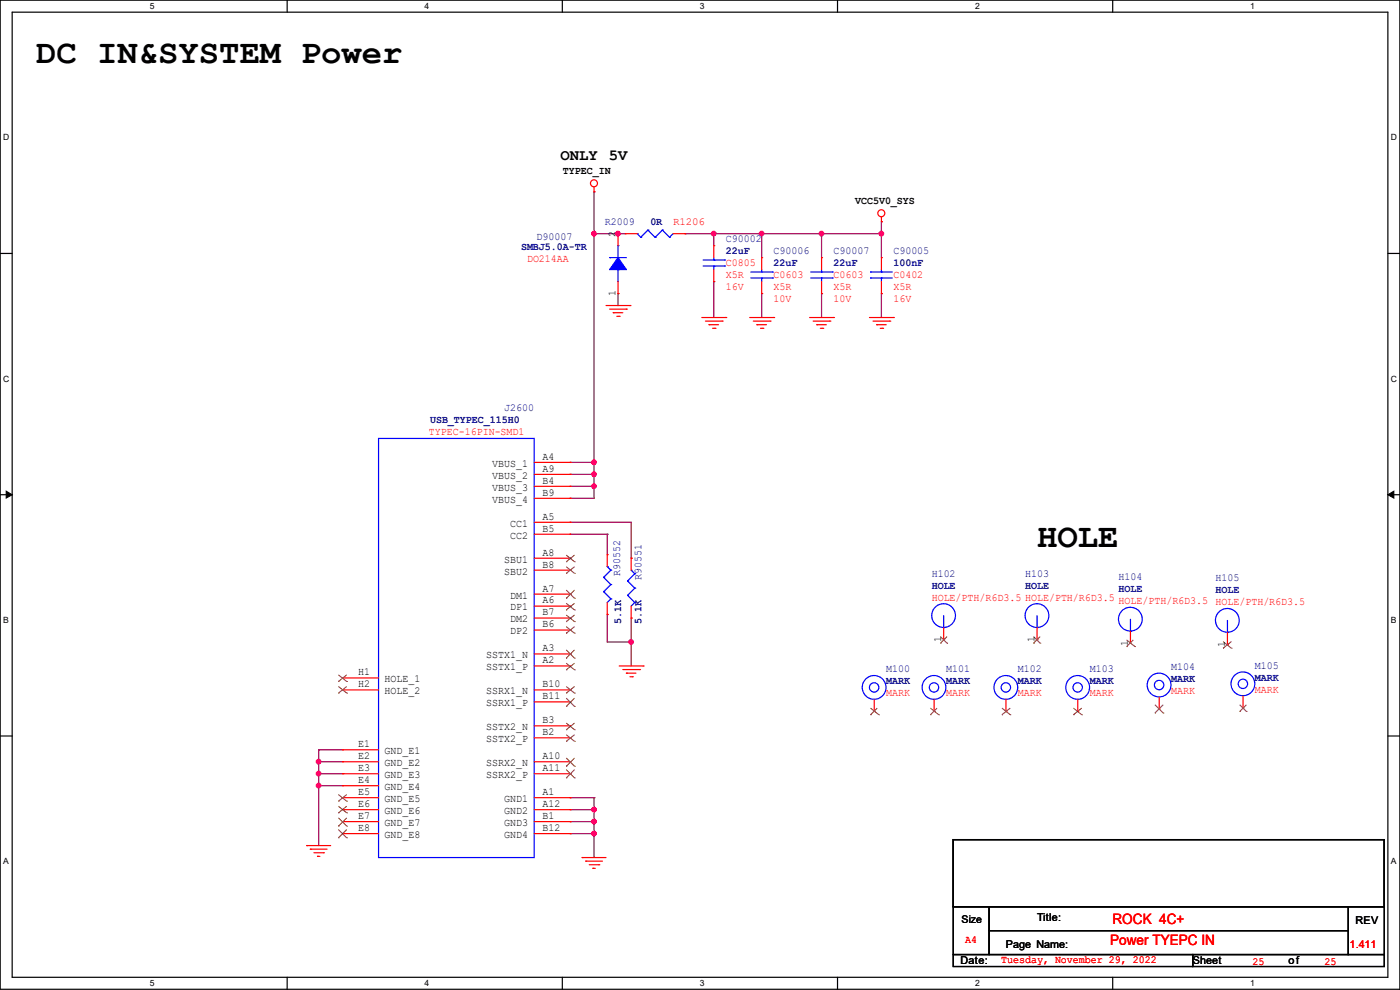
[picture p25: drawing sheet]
<svg xmlns="http://www.w3.org/2000/svg" width="297mm" height="210mm" viewBox="0 0 297 210" stroke-linecap="round" stroke-linejoin="round" font-family="sans-serif">
<defs><g id="words">
<g font-size="7.2">
<text x="7.7" y="13.5">DC IN&amp;SYSTEM Power</text>
<text x="220" y="116.1">HOLE</text>
</g>
<text font-size="3.3" x="118.9" y="34">ONLY 5V</text>
<g font-size="3" fill="#f00">
<text x="236" y="196.1">ROCK 4C+</text>
<text x="235.5" y="200.4">Power TYEPC IN</text>
</g>
<g font-size="2.3">
<text x="119.4" y="37">TYPEC_IN</text>
<text x="181.4" y="43.3">VCC5V0_SYS</text>
<text x="130.6" y="50.3" transform="rotate(-90 130.6 50.3)">2</text>
<text x="130.6" y="62.8" transform="rotate(-90 130.6 62.8)">1</text>
<text x="104.4" y="99">VBUS_1</text>
<text x="104.4" y="101.6">VBUS_2</text>
<text x="115.1" y="97.5">A4</text>
<text x="115.1" y="100.1">A9</text>
<text x="104.4" y="106.6">VBUS_4</text>
<text x="104.4" y="104.1">VBUS_3</text>
<text x="115.1" y="105.2">B9</text>
<text x="115.1" y="102.6">B4</text>
<text x="108.2" y="111.7">CC1</text>
<text x="115.1" y="110.2">A5</text>
<text x="115.1" y="112.8">B5</text>
<text x="107" y="119.3">SBU1</text>
<text x="108.2" y="114.3">CC2</text>
<text x="115.1" y="117.9">A8</text>
<text x="107" y="121.9">SBU2</text>
<text x="115.1" y="125.5">A7</text>
<text x="115.1" y="120.4">B8</text>
<text x="108.2" y="129.5">DP1</text>
<text x="108.2" y="127">DM1</text>
<text x="115.1" y="128">A6</text>
<text x="115.1" y="130.6">B7</text>
<text x="108.2" y="132">DM2</text>
<text x="108.2" y="134.6">DP2</text>
<text x="115.1" y="133.1">B6</text>
<text x="199.6" y="136.2" transform="rotate(-90 199.6 136.2)">1</text>
<text x="219.5" y="136.2" transform="rotate(-90 219.5 136.2)">1</text>
<text x="239.3" y="136.9" transform="rotate(-90 239.3 136.9)">1</text>
<text x="259.8" y="137.2" transform="rotate(-90 259.8 137.2)">1</text>
<text x="76" y="143.3">H1</text>
<text x="103.2" y="142.2">SSTX1_P</text>
<text x="103.2" y="139.7">SSTX1_N</text>
<text x="115.1" y="140.7">A2</text>
<text x="115.1" y="138.2">A3</text>
<text x="76" y="145.8">H2</text>
<text x="81.6" y="144.7">HOLE_1</text>
<text x="81.6" y="147.3">HOLE_2</text>
<text x="103.2" y="149.8">SSRX1_P</text>
<text x="103.2" y="147.3">SSRX1_N</text>
<text x="115.1" y="148.3">B11</text>
<text x="115.1" y="145.8">B10</text>
<text x="103.2" y="154.9">SSTX2_N</text>
<text x="115.1" y="153.4">B3</text>
<text x="115.1" y="156">B2</text>
<text x="76" y="158.5">E1</text>
<text x="76" y="161">E2</text>
<text x="81.6" y="160">GND_E1</text>
<text x="103.2" y="157.4">SSTX2_P</text>
<text x="115.1" y="161">A10</text>
<text x="76" y="163.6">E3</text>
<text x="76" y="166.1">E4</text>
<text x="81.6" y="162.5">GND_E2</text>
<text x="81.6" y="165.1">GND_E3</text>
<text x="81.6" y="167.6">GND_E4</text>
<text x="103.2" y="162.5">SSRX2_N</text>
<text x="103.2" y="165.1">SSRX2_P</text>
<text x="115.1" y="163.6">A11</text>
<text x="76" y="168.7">E5</text>
<text x="76" y="171.2">E6</text>
<text x="76" y="173.7">E7</text>
<text x="81.6" y="170.1">GND_E5</text>
<text x="81.6" y="172.7">GND_E6</text>
<text x="107" y="170.1">GND1</text>
<text x="107" y="172.7">GND2</text>
<text x="115.1" y="168.7">A1</text>
<text x="115.1" y="171.2">A12</text>
<text x="115.1" y="173.7">B1</text>
<text x="76" y="176.3">E8</text>
<text x="81.6" y="175.2">GND_E7</text>
<text x="81.6" y="177.8">GND_E8</text>
<text x="107" y="177.8">GND4</text>
<text x="107" y="175.2">GND3</text>
<text x="115.1" y="176.3">B12</text>
<text x="220" y="195.4">Title:</text>
<text x="287.6" y="195.9">REV</text>
<text x="213.4" y="201">Page Name:</text>
<text x="203.7" y="204.6">Date:</text>
<text x="253" y="204.6">Sheet</text>
<text x="273.3" y="204.6">of</text>
</g>
<g font-size="2.3" fill="#000080">
<text x="128.3" y="47.6">R2009</text>
<text x="138" y="47.6">0R</text>
<text x="110.5" y="53">SMBJ5.0A-TR</text>
<text x="113.8" y="50.9">D90007</text>
<text x="154" y="51.4">C90002</text>
<text x="154" y="54">22uF</text>
<text x="164.1" y="54">C90006</text>
<text x="176.8" y="54">C90007</text>
<text x="189.5" y="54">C90005</text>
<text x="164.1" y="56.5">22uF</text>
<text x="176.8" y="56.5">22uF</text>
<text x="189.5" y="56.5">100nF</text>
<text x="91.2" y="89.8">USB_TYPEC_115H0</text>
<text x="107" y="87.2">J2600</text>
<text x="131.5" y="122.2" transform="rotate(-90 131.5 122.2)">R90552</text>
<text x="136.1" y="123" transform="rotate(-90 136.1 123)">R90551</text>
<text x="197.7" y="122.3">H102</text>
<text x="197.7" y="124.8">HOLE</text>
<text x="217.5" y="122.3">H103</text>
<text x="217.5" y="124.8">HOLE</text>
<text x="237.3" y="123.1">H104</text>
<text x="237.3" y="125.6">HOLE</text>
<text x="257.9" y="123.3">H105</text>
<text x="257.9" y="125.9">HOLE</text>
<text x="131.8" y="132.4" transform="rotate(-90 131.8 132.4)">5.1K</text>
<text x="136.1" y="132.4" transform="rotate(-90 136.1 132.4)">5.1K</text>
<text x="188" y="142.6">M100</text>
<text x="200.7" y="142.6">M101</text>
<text x="215.9" y="142.6">M102</text>
<text x="231.2" y="142.6">M103</text>
<text x="248.5" y="142.1">M104</text>
<text x="266.2" y="141.9">M105</text>
<text x="188" y="145.2">MARK</text>
<text x="200.7" y="145.2">MARK</text>
<text x="215.9" y="145.2">MARK</text>
<text x="231.2" y="145.2">MARK</text>
<text x="248.5" y="144.7">MARK</text>
<text x="266.2" y="144.4">MARK</text>
</g>
<g font-size="2.3" fill="#f00">
<text x="142.8" y="47.6">R1206</text>
<text x="111.8" y="55.5">DO214AA</text>
<text x="154" y="56.5">C0805</text>
<text x="154" y="59.1">X5R</text>
<text x="164.1" y="59.1">C0603</text>
<text x="176.8" y="59.1">C0603</text>
<text x="189.5" y="59.1">C0402</text>
<text x="154" y="61.6">16V</text>
<text x="164.1" y="61.6">X5R</text>
<text x="164.1" y="64.1">10V</text>
<text x="176.8" y="61.6">X5R</text>
<text x="176.8" y="64.1">10V</text>
<text x="189.5" y="61.6">X5R</text>
<text x="189.5" y="64.1">16V</text>
<text x="91" y="92.3">TYPEC-16PIN-SMD1</text>
<text x="197.7" y="127.4">HOLE/PTH/R6D3.5 HOLE/PTH/R6D3.5</text>
<text x="237.3" y="128.1">HOLE/PTH/R6D3.5 HOLE/PTH/R6D3.5</text>
<text x="188" y="147.7">MARK</text>
<text x="200.7" y="147.7">MARK</text>
<text x="215.9" y="147.7">MARK</text>
<text x="231.2" y="147.7">MARK</text>
<text x="248.5" y="147.2">MARK</text>
<text x="266.2" y="146.9">MARK</text>
<text x="204.8" y="200">A4</text>
<text x="286.3" y="201">1.411</text>
<text x="212.4" y="204.3">Tuesday, November 29, 2022</text>
<text x="265.7" y="204.6">25</text>
<text x="281" y="204.6">25</text>
</g>
<text font-size="2.2" x="204" y="195.9">Size</text>
<g font-size="1.8">
<text x="31.8" y="1.9">5</text>
<text x="90.1" y="1.9">4</text>
<text x="148.5" y="1.9">3</text>
<text x="206.8" y="1.9">2</text>
<text x="265.2" y="1.9">1</text>
<text x=".7" y="29.8">D</text>
<text x="295.1" y="29.8">D</text>
<text x=".7" y="80.9">C</text>
<text x="295.1" y="80.9">C</text>
<text x=".7" y="132.1">B</text>
<text x="295.1" y="132.1">B</text>
<text x=".7" y="183.3">A</text>
<text x="295.1" y="183.3">A</text>
<text x="31.8" y="209.2">5</text>
<text x="90.1" y="209.2">4</text>
<text x="148.5" y="209.2">3</text>
<text x="206.8" y="209.2">2</text>
<text x="265.2" y="209.2">1</text>
</g>
</g></defs>
<path d="M0 0h297v209.8h-297zM2.6 2.6h291.8v204.7h-291.8z" fill="none" stroke="#000" stroke-width=".25"/>
<g fill="#fff">
<path d="M31.7 .3h1v2h-1z"/>
<path d="M31.7 207.6h1v2h-1z"/>
</g>
<path d="M60.9 0v2.6M60.9 207.3v2.5" fill="none" stroke="#000" stroke-width=".25"/>
<g fill="#fff">
<path d="M90.1 .3h1v2h-1z"/>
<path d="M90.1 207.6h1v2h-1z"/>
</g>
<path d="M119.3 0v2.6M119.3 207.3v2.5" fill="none" stroke="#000" stroke-width=".25"/>
<g fill="#fff">
<path d="M148.5 .3h.9v2h-.9z"/>
<path d="M148.5 207.6h.9v2h-.9z"/>
</g>
<path d="M177.7 0v2.6M177.7 207.3v2.5" fill="none" stroke="#000" stroke-width=".25"/>
<g fill="#fff">
<path d="M206.8 .3h1v2h-1z"/>
<path d="M206.8 207.6h1v2h-1z"/>
</g>
<path d="M236.1 0v2.6M236.1 207.3v2.5" fill="none" stroke="#000" stroke-width=".25"/>
<g fill="#fff">
<path d="M265.2 .3h1v2h-1z"/>
<path d="M265.2 207.6h1v2h-1z"/>
<path d="M.7 28.2h1.2v1.9h-1.2z"/>
<path d="M295.1 28.2h1.2v1.9h-1.2z"/>
<path d="M.7 79.3h1.2v2h-1.2z"/>
<path d="M295.1 79.3h1.2v2h-1.2z"/>
</g>
<path d="M0 53.8h2.6M294.4 53.8h2.6" fill="none" stroke="#000" stroke-width=".25"/>
<g fill="#fff">
<path d="M.7 130.5h1.2v2h-1.2z"/>
<path d="M295.1 130.5h1.1v2h-1.1z"/>
</g>
<path d="M0 104.9h2.6M294.4 104.9h2.6" fill="none" stroke="#000" stroke-width=".25"/>
<path d="M1.3 104.2l1.3 .7-1.3 .8zM294.4 104.9l1.3-.7v1.5z" fill="#000" stroke="#000" stroke-width=".21"/>
<g fill="#fff">
<path d="M.7 181.7h1.2v2h-1.2z"/>
<path d="M295.1 181.7h1.1v2h-1.1z"/>
</g>
<path d="M0 156.1h2.6M294.4 156.1h2.6M202.2 178.1h91.5v14.2h-91.5zM202.2 192.3h7.6v10.2h-7.6zM209.8 192.3h76.2v5.1h-76.2zM209.8 197.4h76.2v5.1h-76.2zM286 192.3h7.7v10.2h-7.7zM202.2 202.5h50.8v2.5h-50.8zM253 202.5h40.7v2.5h-40.7z" fill="none" stroke="#000" stroke-width=".25"/>
<g fill="none" stroke="#800040" stroke-width=".25">
<path d="M126 40.7h.1M126 49.6h.1M126 40.7v65h-5.1M126 49.6h6.6M131.1 49.6h.1M145.3 49.6h.1M145.3 49.6h41.7M151.4 49.6h.1M151.4 59.7h.1M151.4 49.6v2.5M151.4 59.7v7.7M161.6 49.6h.1"/>
<path d="M161.6 49.6v5.1M174.3 49.6h.1M174.3 49.6v5.1M187 49.6h.1M187 47h.1M187 47v7.7M131.1 62.3h.1M131.1 62.3v2.5M161.6 62.3h.1M161.6 62.3v5.1M174.3 62.3h.1M174.3 62.3v5.1"/>
<path d="M187 62.3h.1M187 62.3v5.1M120.9 98.1h.1M120.9 98.1h5.1M126 98.1h.1M120.9 100.6h.1M120.9 103.2h.1M120.9 105.7h.1M120.9 113.3h.1M120.9 110.8h.1M120.9 100.6h5.1M120.9 103.2h5.1"/>
<path d="M120.9 113.3h7.9M120.9 110.8h13v7.6M126 100.6h.1M126 103.2h.1M128.8 113.3h.1M128.8 113.3v4.3M133.9 118.4h.1M128.8 130.3h.1M128.8 130.3v5.9h5.1M133.9 136.2h.1M133.9 131.1h.1M133.9 131.1v10.2"/>
<path d="M67.6 159h.1M67.6 159h5.1M67.6 159v20.4M67.6 161.6h.1M67.6 164.1h.1M67.6 166.7h.1M67.6 161.6h5.1M67.6 164.1h5.1M67.6 166.7h5.1M120.9 169.2h.1M120.9 171.7h.1M120.9 174.3h.1"/>
<path d="M120.9 176.8h.1M120.9 169.2h5.1M120.9 171.7h5.1M120.9 174.3h5.1M120.9 176.8h5.1M126 169.2h.1M126 171.7h.1M126 174.3h.1M126 176.8h.1M126 169.2v12.7"/>
</g>
<g fill="#f0f" stroke="#f0f" stroke-width=".25">
<circle cx="131.1" cy="49.6" r=".49"/>
<circle cx="151.4" cy="49.6" r=".49"/>
<circle cx="126" cy="174.3" r=".49"/>
<circle cx="126" cy="171.7" r=".49"/>
<circle cx="126" cy="176.8" r=".49"/>
<circle cx="67.6" cy="161.6" r=".49"/>
<circle cx="67.6" cy="164.1" r=".49"/>
<circle cx="67.6" cy="166.6" r=".49"/>
<circle cx="126" cy="100.6" r=".49"/>
<circle cx="126" cy="103.1" r=".49"/>
<circle cx="126" cy="98.1" r=".49"/>
<circle cx="126" cy="49.6" r=".49"/>
<circle cx="161.6" cy="49.6" r=".49"/>
<circle cx="187" cy="49.6" r=".49"/>
<circle cx="174.3" cy="49.6" r=".49"/>
<circle cx="133.9" cy="136.2" r=".49"/>
</g>
<g fill="none" stroke="#f00" stroke-width=".25">
<path d="M126 39.7v1M126 40.7h.1M131.1 49.6h.1M131.1 49.6v2.5M131.1 59.7v2.6M132.6 49.6h.1M132.6 49.6h2.6M142.8 49.6h2.5M145.3 49.6h.1M151.4 52.1h.1M151.4 59.7h.1M151.4 52.1v2.6"/>
<path d="M151.4 57.2v2.5M161.6 54.7h.1M161.6 54.7v2.5M161.6 59.7v2.6M174.3 54.7h.1M174.3 54.7v2.5M174.3 59.7v2.6M187 47h.1M187 54.7h.1M187 46v1M187 54.7v2.5M187 59.7v2.6"/>
<path d="M128.6 64.8h5M129.3 65.6h3.6M130.1 66.3h.1M130.1 66.3h2M130.9 67.1h.5M131.1 62.3h.1M131.4 67.1h.1M132.9 65.6h.1M133.6 64.8h.1M148.9 67.4h5.1M149.6 68.1h3.6M150.4 68.9h.1"/>
<path d="M150.4 68.9h2M151.2 69.6h.5M151.7 69.6h.1M153.2 68.1h.1M154 67.4h.1M159 67.4h5.1M159.8 68.1h3.6M160.6 68.9h.1M160.6 68.9h2M161.3 69.6h.5M161.6 62.3h.1M161.8 69.6h.1"/>
<path d="M163.4 68.1h.1M164.1 67.4h.1M171.7 67.4h5.1M172.5 68.1h3.6M173.3 68.9h.1M173.3 68.9h2M174 69.6h.5M174.3 62.3h.1M174.5 69.6h.1M176.1 68.1h.1M176.8 67.4h.1M184.4 67.4h5.1"/>
<path d="M185.2 68.1h3.6M186 68.9h.1M186 68.9h2M186.7 69.6h.5M187 62.3h.1M187.2 69.6h.1M188.8 68.1h.1M189.5 67.4h.1M113.3 98.1h7.6M120.9 98.1h.1M113.3 110.8h7.6M113.3 118.4h7.6"/>
<path d="M113.3 100.6h7.6M113.3 105.7h7.6M113.3 113.3h7.6M113.3 103.2h7.6M120.9 110.8h.1M120.9 118.4h.1M120.9 100.6h.1M120.9 105.7h.1M120.9 113.3h.1M120.9 103.2h.1M128.8 117.6h.1M128.8 117.6v2.6"/>
<path d="M133.9 118.4h.1M133.9 118.4v2.5M113.3 138.7h7.6M113.3 128.6h7.6M113.3 126h7.6M113.3 120.9h7.6M113.3 131.1h7.6M113.3 133.6h7.6M120.9 138.7h.1M120.9 128.6h.1M120.9 126h.1M120.9 120.9h.1"/>
<path d="M120.9 131.1h.1M120.9 133.6h.1M128.8 130.3h.1M128.8 127.8v2.5M133.9 131.1h.1M133.9 128.6v2.5M200.2 135.7h.1M200.2 133.1v2.6M220 135.7h.1M220 133.1v2.6M239.8 136.4h.1M239.8 133.9v2.5"/>
<path d="M260.4 136.7h.1M260.4 134.2v2.5M72.7 159h.1M72.7 143.8h.1M72.7 146.3h.1M72.7 146.3h7.6M72.7 159h7.6M72.7 143.8h7.6M113.3 141.3h7.6M113.3 148.9h7.6M113.3 146.3h7.6M113.3 154h7.6"/>
<path d="M113.3 156.5h7.6M120.9 141.3h.1M120.9 148.9h.1M120.9 146.3h.1M120.9 154h.1M120.9 156.5h.1M131.4 141.3h5M132.1 142h3.6M132.9 142.8h.1M132.9 142.8h2M133.6 143.6h.6M134.2 143.6h.1"/>
<path d="M135.7 142h.1M136.4 141.3h.1M185.5 150.9h.1M185.5 148.4v2.5M198.2 150.9h.1M198.2 148.4v2.5M213.4 150.9h.1M213.4 148.4v2.5M228.6 150.9h.1M228.6 148.4v2.5M245.9 150.4h.1M245.9 147.9v2.5"/>
<path d="M263.7 150.2h.1M263.7 147.6v2.6M65.1 179.4h.1M65.1 179.4h5M72.7 161.6h.1M72.7 164.1h.1M72.7 166.7h.1M72.7 169.2h.1M72.7 171.7h.1M72.7 174.3h.1M72.7 176.8h.1M72.7 169.2h7.6"/>
<path d="M72.7 161.6h7.6M72.7 164.1h7.6M72.7 171.7h7.6M72.7 176.8h7.6M72.7 174.3h7.6M72.7 166.7h7.6M113.3 169.2h7.6M113.3 161.6h7.6M113.3 164.1h7.6M113.3 171.7h7.6M113.3 176.8h7.6M113.3 174.3h7.6"/>
<path d="M120.9 169.2h.1M120.9 161.6h.1M120.9 164.1h.1M120.9 171.7h.1M120.9 176.8h.1M120.9 174.3h.1M65.8 180.1h.1M65.8 180.1h3.6M66.6 180.9h2M67.4 181.7h.1M67.4 181.7h.5M68.6 180.9h.1"/>
<path d="M123.5 181.9h.1M123.5 181.9h5.1M124.2 182.7h.1M124.2 182.7h3.6M125 183.4h2M125.8 184.2h.1M125.8 184.2h.5M127 183.4h.1"/>
<circle cx="126" cy="38.9" r=".74"/>
<circle cx="187" cy="45.2" r=".74"/>
</g>
<g fill="none" stroke="#00f" stroke-width=".25">
<path d="M129.3 54.7h.1M129.3 54.7h3.6M131.1 57.2h.1M131.1 52.1h.1M131.1 52.1v2.6M131.1 57.2v2.5M135.2 49.6h.1M135.2 49.6l.7 .7M135.9 50.3h.1M137.5 48.8h.1M137.5 48.8l1.5 1.5M137.5 48.8l-1.6 1.5"/>
<path d="M139 50.3h.1M140.5 48.8h.1M140.5 48.8l1.5 1.5M140.5 48.8l-1.5 1.5M142 50.3h.1M142.8 49.6l-.8 .7M149.1 56.4h4.6M149.1 55.2h4.6M151.4 55.2h.1M151.4 56.4h.1M151.4 54.7v.5M151.4 56.4v.8"/>
<path d="M153.7 56.4h.1M153.7 55.2h.1M159.3 59h4.6M159.3 57.7h4.6M161.6 57.7h.1M161.6 59h.1M161.6 57.2v.5M161.6 59v.7M163.9 59h.1M163.9 57.7h.1M172 59h4.6M172 57.7h4.6"/>
<path d="M174.3 57.7h.1M174.3 59h.1M174.3 57.2v.5M174.3 59v.7M176.6 59h.1M176.6 57.7h.1M184.7 59h.1M184.7 57.7h.1M184.7 59h4.6M184.7 57.7h4.6M187 57.7h.1M187 59h.1"/>
<path d="M187 57.2v.5M187 59v.7M80.3 93h33v88.9h-33zM128.1 125.5h.1M128.1 122.5h.1M128.1 125.5l1.5 1.5M128.1 122.5l1.5 1.5M128.8 120.2h.1M128.8 120.2l.8 .7M129.6 127h.1M129.6 124h.1M129.6 120.9h.1"/>
<path d="M129.6 127l-.8 .8M129.6 124l-1.5 1.5M129.6 120.9l-1.5 1.6M133.1 126.3h.1M133.1 123.2h.1M133.1 126.3l1.6 1.5M133.1 123.2l1.6 1.6M133.9 120.9h.1M133.9 120.9l.8 .8M134.7 127.8h.1M134.7 124.8h.1M134.7 121.7h.1"/>
<path d="M134.7 127.8l-.8 .8M134.7 124.8l-1.6 1.5M134.7 121.7l-1.6 1.5M200.2 133.1h.1M200.2 130.6v2.5M220 133.1h.1M220 130.6v2.5M239.8 133.9h.1M239.8 131.4v2.5M260.4 134.2h.1M260.4 131.6v2.6"/>
<circle cx="200.2" cy="130.6" r="2.52"/>
<circle cx="220" cy="130.6" r="2.52"/>
<circle cx="239.8" cy="131.3" r="2.52"/>
<circle cx="260.4" cy="131.6" r="2.52"/>
<circle cx="185.4" cy="145.8" r="2.52"/>
<circle cx="185.4" cy="145.8" r=".99"/>
<circle cx="198.1" cy="145.8" r="2.52"/>
<circle cx="198.1" cy="145.8" r=".99"/>
<circle cx="213.4" cy="145.8" r="2.52"/>
<circle cx="213.4" cy="145.8" r=".99"/>
<circle cx="228.6" cy="145.8" r="2.52"/>
<circle cx="228.6" cy="145.8" r=".99"/>
<circle cx="245.9" cy="145.3" r="2.52"/>
<circle cx="245.9" cy="145.3" r=".99"/>
<circle cx="263.7" cy="145.1" r="2.52"/>
<circle cx="263.7" cy="145.1" r=".99"/>
</g>
<g fill="none" stroke="#804000" stroke-width=".21">
<path d="M120.1 119.2h.1M120.1 117.7l1.8 1.5M121.9 119.2h.1M121.9 117.7l-1.8 1.5M120.1 139.6h.1M120.1 129.4h.1M120.1 126.9h.1M120.1 121.6h.1M120.1 131.9h.1M120.1 134.3h.1M120.1 137.9l1.8 1.7M120.1 128l1.8 1.4"/>
<path d="M120.1 125.2l1.8 1.7M120.1 120.2l1.8 1.4M120.1 130.4l1.8 1.5M120.1 132.9l1.8 1.4M121.9 139.6h.1M121.9 129.4h.1M121.9 126.9h.1M121.9 121.6h.1M121.9 131.9h.1M121.9 134.3h.1M121.9 137.9l-1.8 1.7M121.9 128l-1.8 1.4"/>
<path d="M121.9 125.2l-1.8 1.7M121.9 120.2l-1.8 1.4M121.9 130.4l-1.8 1.5M121.9 132.9l-1.8 1.4M199.5 136.4h.1M199.5 135l1.4 1.4M200.9 136.4h.1M200.9 135l-1.4 1.4M219.3 136.4h.1M219.3 135l1.4 1.4M220.7 136.4h.1M220.7 135l-1.4 1.4"/>
<path d="M239 137.2h.1M239 135.7l1.8 1.5M240.4 135.7l-1.4 1.5M240.8 137.2h.1M259.5 137.5h.1M259.5 136.1l1.7 1.4M261.2 137.5h.1M261.2 136.1l-1.7 1.4M71.8 144.6h.1M71.8 147h.1M71.8 143.1l1.8 1.5M71.8 145.6l1.8 1.4"/>
<path d="M73.6 144.6h.1M73.6 147h.1M73.6 143.1l-1.8 1.5M73.6 145.6l-1.8 1.4M120.1 142.1h.1M120.1 149.9h.1M120.1 147h.1M120.1 154.8h.1M120.1 157.3h.1M120.1 140.7l1.8 1.4M120.1 148.1l1.8 1.8M120.1 145.6l1.8 1.4"/>
<path d="M120.1 153.4l1.8 1.4M120.1 155.8l1.8 1.5M121.9 142.1h.1M121.9 149.9h.1M121.9 147h.1M121.9 154.8h.1M121.9 157.3h.1M121.9 140.7l-1.8 1.4M121.9 148.1l-1.8 1.8M121.9 145.6l-1.8 1.4M121.9 153.4l-1.8 1.4M121.9 155.8l-1.8 1.5"/>
<path d="M184.7 151.6h.1M184.7 150.2l1.7 1.4M186.1 150.2l-1.4 1.4M186.4 151.6h.1M197.4 151.6h.1M197.4 150.2l1.7 1.4M198.8 150.2l-1.4 1.4M199.1 151.6h.1M212.5 151.6h.1M212.5 150.2l1.8 1.4M214.3 151.6h.1M214.3 150.2l-1.8 1.4"/>
<path d="M227.7 151.6h.1M227.7 150.2l1.8 1.4M229.5 151.6h.1M229.5 150.2l-1.8 1.4M245 151.3h.1M245 149.5l1.8 1.8M246.8 151.3h.1M246.8 149.5l-1.8 1.8M263 150.9h.1M263 149.5l1.4 1.4M264.4 150.9h.1M264.4 149.5l-1.4 1.4"/>
<path d="M71.8 170h.1M71.8 172.4h.1M71.8 175.3h.1M71.8 177.7h.1M71.8 168.5l1.8 1.5M71.8 171l1.8 1.4M71.8 173.5l1.8 1.8M71.8 176l1.8 1.7M73.6 170h.1M73.6 172.4h.1M73.6 175.3h.1M73.6 177.7h.1"/>
<path d="M73.6 168.5l-1.8 1.5M73.6 171l-1.8 1.4M73.6 173.5l-1.8 1.8M73.6 176l-1.8 1.7M120.1 162.6h.1M120.1 165h.1M120.1 160.8l1.8 1.8M120.1 163.3l1.8 1.7M121.9 162.6h.1M121.9 165h.1M121.9 160.8l-1.8 1.8M121.9 163.3l-1.8 1.7"/>
</g>
<path d="M131.1 54.7l1.8 2.5h-3.6z" fill-rule="evenodd" fill="#00f" stroke="#00f" stroke-width=".25"/>
<use href="#words"/>
</svg>
